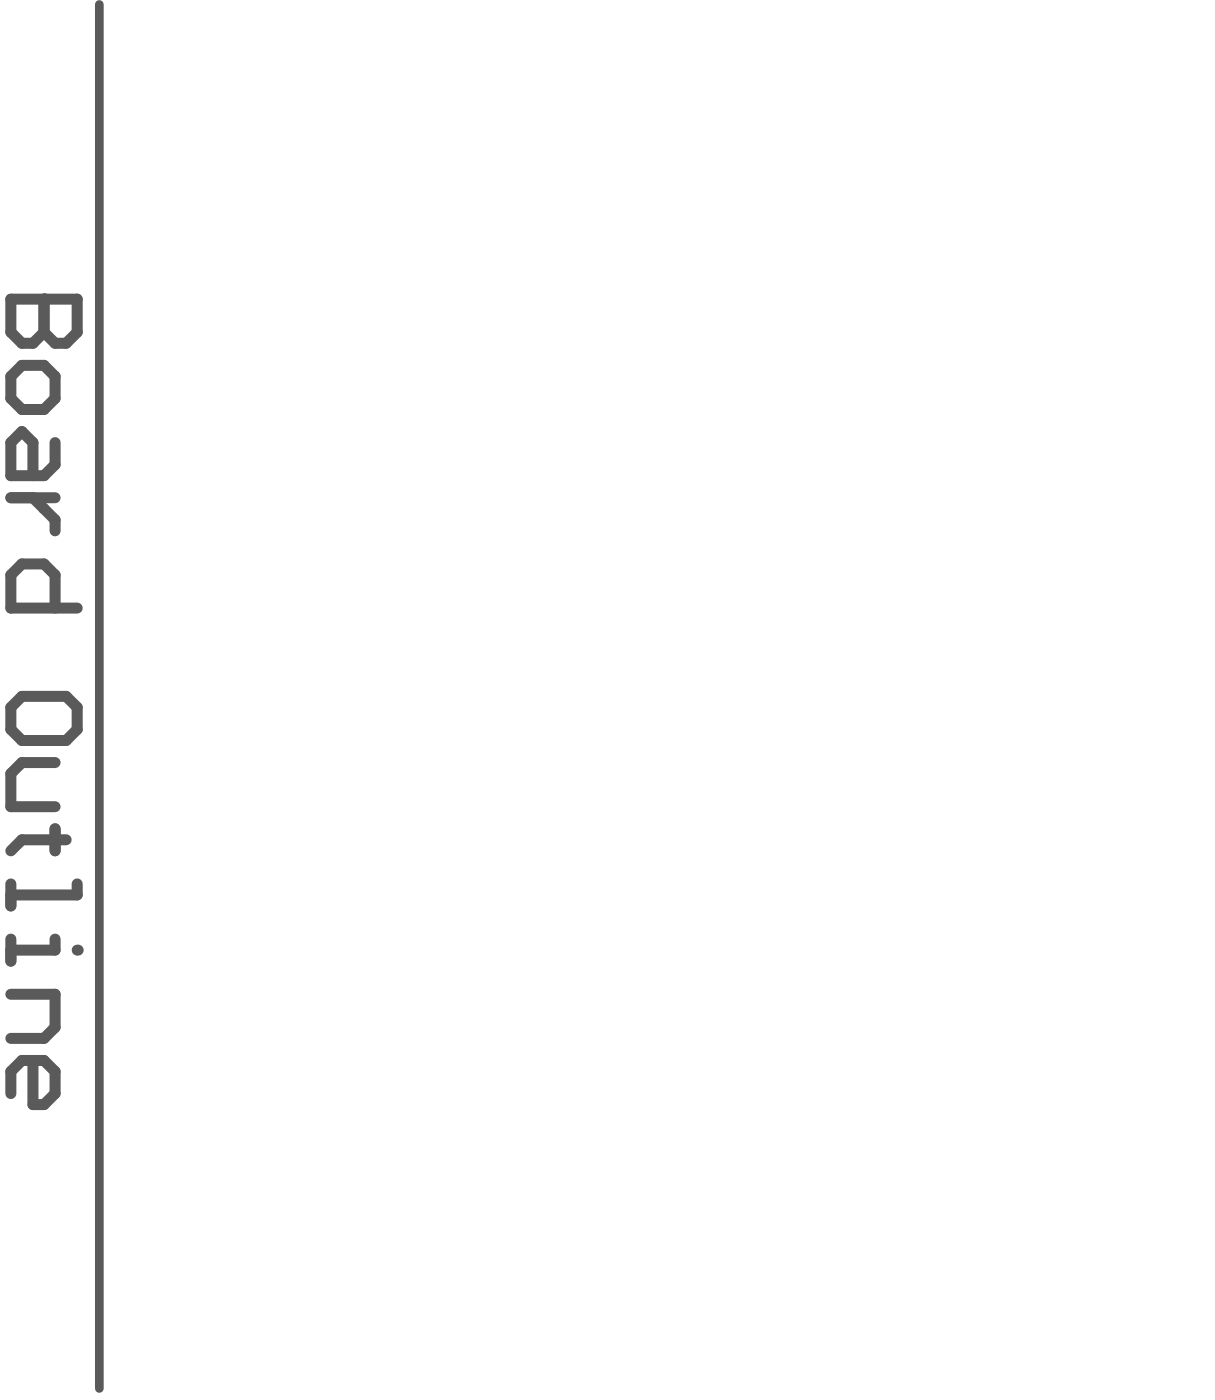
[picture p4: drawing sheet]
<svg xmlns="http://www.w3.org/2000/svg" width="46mm" height="53mm" viewBox="0 0 46 53" stroke-linecap="round" stroke-linejoin="round" font-family="sans-serif">
<path d="M3.8 .2v52.6" fill="none" stroke="#5a5a5a" stroke-width=".33"/>
<path d="M1.7 11.4v1.2l-.4 .5h-.5l-.4-.5v-1.2h2.5" fill="none" stroke="#5a5a5a" stroke-width=".42"/>
<circle cx="1.7" cy="11.4" r=".21" fill="#5a5a5a"/>
<g fill="none" stroke="#5a5a5a" stroke-width=".42">
<path d="M.4 14.3l.4-.4h.9l.4 .4v.9l-.4 .4h-.9l-.4-.4zM.4 18.9h1.7M1.3 18.9l.8 .9v.4M1.7 11.4v1.2l.4 .5h.4l.4-.5v-1.2M2.1 16.8v.9l-.4 .4h-1.3v-1.3l.4-.4 .5 .4v1.3M.4 26.9l.4-.4h1.7l.4 .4v.9l-.4 .4h-1.7l-.4-.4zM.4 33.6v.9M.4 35.7v.9M2.1 23.1v-1.2l-.4-.4h-.9l-.4 .4v1.2h2.5M2.1 29h-1.3l-.4 .4v1.3h1.7M2.1 31.5v.9M2.1 35.7v.5h-1.7"/>
<path d="M2.5 32h-1.7l-.4 .4M2.9 33.6v.5h-2.5"/>
</g>
<circle cx="2.9" cy="36.2" r=".21" fill="#5a5a5a"/>
<path d="M.4 37.8h1.7v1.3l-.4 .4h-1.3M1.3 40.4v1.6h.4l.4-.4v-.8l-.4-.4h-.9l-.4 .4v.8" fill="none" stroke="#5a5a5a" stroke-width=".42"/>
</svg>
